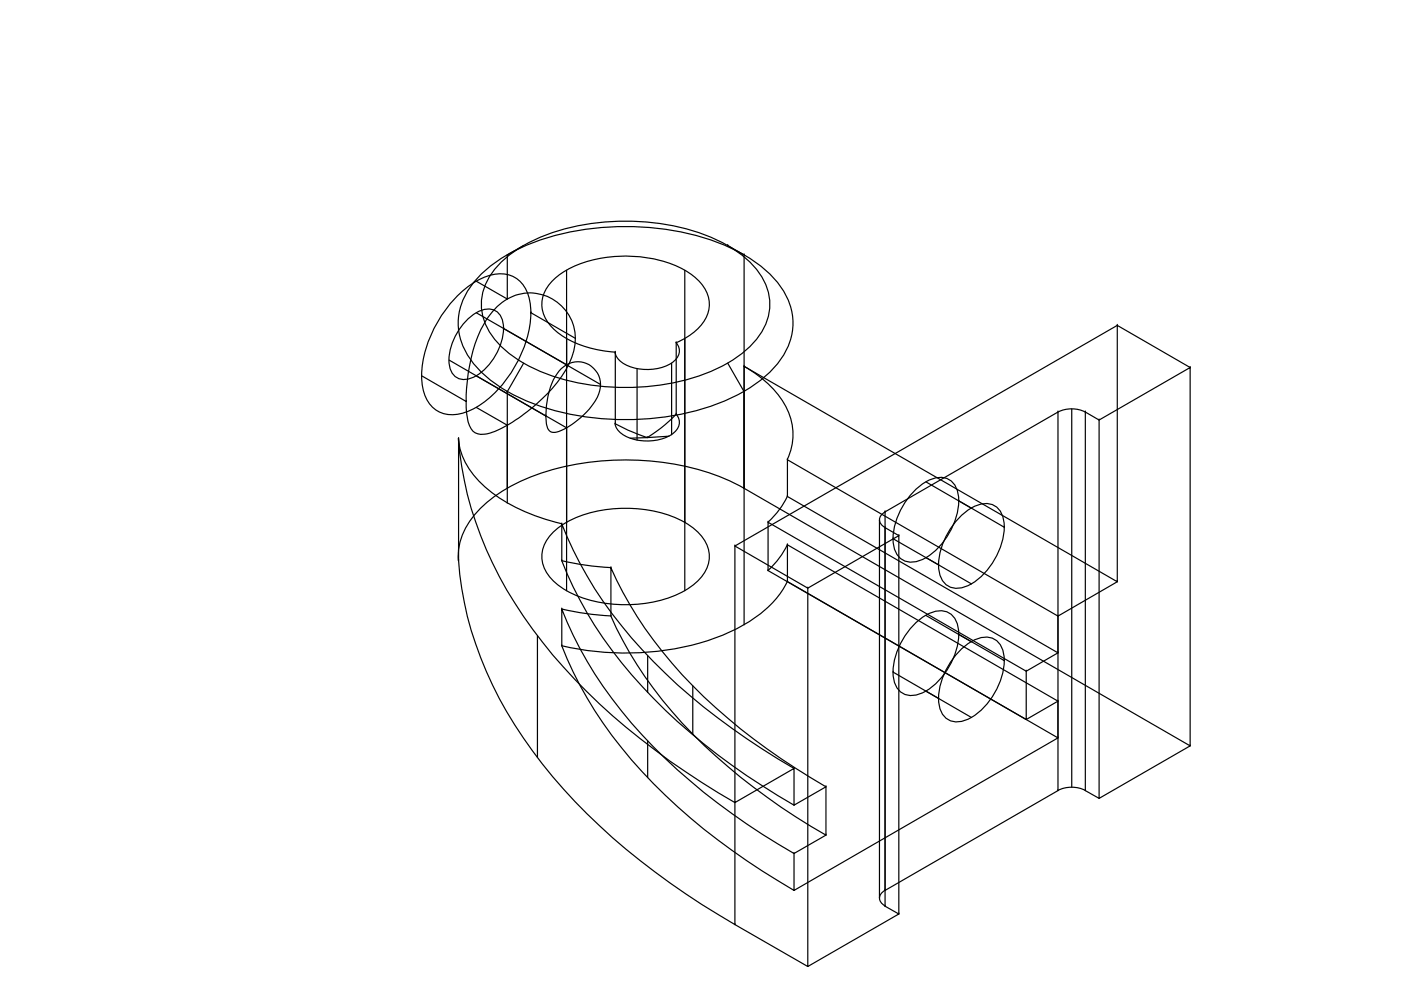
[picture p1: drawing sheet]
<svg xmlns="http://www.w3.org/2000/svg" width="297mm" height="210mm" viewBox="0 0 297 210" stroke-linecap="round" stroke-linejoin="round" font-family="sans-serif">
<!-- layer: 0 -->
<g fill="none" stroke="#000" stroke-width=".25">
<path d="M102.4 57.7a39.5 39.5 0 0 1 19.7-8.7 57.7 57.7 0 0 1 31.8 3.1 25.9 25.9 0 0 1 12.3 9.8 12.7 12.7 0 0 1-.9 14.7 29.3 29.3 0 0 1-13.4 9.1 57.9 57.9 0 0 1-40.6-.8 25.9 25.9 0 0 1-12.2-9.8 12.7 12.7 0 0 1 .9-14.7zM106.2 55.6a32.5 32.5 0 0 1 16.5-7.8 49 49 0 0 1 29.8 3.3 18.9 18.9 0 0 1 10.1 9.9 11.1 11.1 0 0 1-2.4 11.2 29.1 29.1 0 0 1-15.5 8.5 49.5 49.5 0 0 1-31.9-2.8 18.9 18.9 0 0 1-10.1-9.8 11.1 11.1 0 0 1 2.4-11.2zM111 52.1l-3.4 1.9v9.4l-6.6-3.8M120.1 57.3v68M145.2 57.3v68M154.3 52.1h.1M154.3 52.1l3.5 1.9M157.8 54v49.5M157.8 54h.1M89.4 79.7l9.4 5.4M95.2 76.4l24.9 14.3M96.5 63.3a14.7 14.7 0 0 1 9.6-5.3 6.2 6.2 0 0 1 6.1 5.4 21.6 21.6 0 0 1-3.9 15.7 20.6 20.6 0 0 1-10 8.4 6.3 6.3 0 0 1-8.6-4.9 21.6 21.6 0 0 1 3.9-15.7z"/>
<path d="M99.3 67.6a5.8 5.8 0 0 1 5.1-2 3.7 3.7 0 0 1 2.4 4 12.5 12.5 0 0 1-6.8 10.5 3.2 3.2 0 0 1-4.7-2.7 12.4 12.4 0 0 1 4-9.8zM101 66.3l26.3 15.2M105.4 65a9.7 9.7 0 0 1 12.4-1.2 9.7 9.7 0 0 1 3.4 12 28.9 28.9 0 0 1-10 11.9 20.5 20.5 0 0 1-8.5 4.4 2.87 2.87 0 0 1-3.4-2.6 34.1 34.1 0 0 1 3.8-21.6zM106.8 69.7h.1M111 77l-3.4 6v23.7M112.6 66.3h.1M112.6 66.3l9.4 5.4M119 78.1a4.9 4.9 0 0 1 6.5-.3 4.9 4.9 0 0 1 1.1 6.4 16.5 16.5 0 0 1-8.9 7.5 1.65 1.65 0 0 1-1.8-1.8 18.4 18.4 0 0 1 1.8-10zM130.5 74.7h.1M135.1 78.2v15.1M142.4 77v15.2M143.3 72.6a2.77 2.77 0 0 1-1 4.4 10.4 10.4 0 0 1-10.5-.2 3.2 3.2 0 0 1-1.4-2.1"/>
<path d="M143.4 72.7a10.9 10.9 0 0 0 6.8-6.8 7.4 7.4 0 0 0-3.4-7.5 25.8 25.8 0 0 0-18.8-3.8 18.7 18.7 0 0 0-11.5 5.7 6.7 6.7 0 0 0 1.1 9.7 21.3 21.3 0 0 0 12.8 4.7M143.4 72.7v15.1l-3.2 2.9-3 2.1-4-1.6-2.7-1.3v-15.2M143.4 72.7h.1M154.3 77l3.5 6v49.5M157.7 77.7a20.9 20.9 0 0 1 9.7 10.4 12.1 12.1 0 0 1-.5 9.3M157.8 77.7h.1M236.9 69l-81.1 46.8v54.4l12.5-7.3v7.8l6.8-3.9v10.3l-6.8 3.9v7.8M236.9 69h.1M252.3 77.9l-15.4-8.9v54.3l-79.1-45.6v25.8M252.3 77.9h.1M97.2 93a15.7 15.7 0 0 0 6.3 10.9 38 38 0 0 0 15.6 7.1M97.2 93h.1"/>
<path d="M98.8 85.1h.1M101 86.4l6.6 3.8M115.7 88.2h.1M130.5 89.9h.1M137.2 92.8h.1M141.8 92.5l-8.2 .4M143.3 87.8a2.77 2.77 0 0 1-1 4.4 10.4 10.4 0 0 1-10.5-.2 3.2 3.2 0 0 1-1.4-2.2M143.4 87.8h.1M166.9 97.5h.1M224.3 87.4h.1M224.3 87.4a6.4 6.4 0 0 1 5.8 0M227.2 86.7v80.2"/>
<path d="M230.1 87.4l2.9 1.7v80.2M230.1 87.4h.1M230.1 87.4v80.2M233 89.1l19.3-11.2v80.2M233 89.1h.1M97.2 118.9h.1M117.7 112.5a23.7 23.7 0 0 1 16.6-4.7 22.6 22.6 0 0 1 13.3 4.7 6.8 6.8 0 0 1 0 11 23.7 23.7 0 0 1-16.7 4.7 22.6 22.6 0 0 1-13.2-4.7 6.8 6.8 0 0 1 0-11zM119.1 118.9l5.1 .9 5.3 .5M119.1 111.1h.1M119.1 118.9h.1M145.2 110.8h.1M155.8 115.8l15.5 8.9 19.3-11.1v80.2"/>
<path d="M155.8 115.8h.1M157.7 103.5a52.8 52.8 0 0 0-29-5.9 47.2 47.2 0 0 0-23.4 7.4 17.9 17.9 0 0 0-8 11.1l-.1 2.7M157.8 103.5l94.5 54.6-19.3 11.2-2.9-1.7M157.8 103.5h.1M162.8 110.7h.1M166.9 105.3a17.8 17.8 0 0 1-4 5.4M166.9 115.5a17.8 17.8 0 0 1-4 5.4M166.9 105.3v-7.8l57.4 33.1M166.9 115.5h.1M166.9 105.3h.1M166.9 105.3l57.4 33.1M166.9 115.5v7.8"/>
<path d="M166.9 115.5l57.4 33.2M186.5 110.2v80.2M187.6 108.5l36.7-21.1v80.2M187.6 108.5h.1M187.6 111.9h.1M187.6 108.5v80.3M187.7 108.5a1.75 1.75 0 0 0-1.2 1.7 1.75 1.75 0 0 0 1.2 1.7M189.4 114.2h.1M189.4 114.2l9.6 5.6M190.6 113.6l-3-1.7v80.2M190.6 113.6h.1M193.6 104.4a9 9 0 0 1 5.6-3.2 3.8 3.8 0 0 1 4 3.8 14.7 14.7 0 0 1-7.9 13.7 3.9 3.9 0 0 1-5.9-3.3 14.7 14.7 0 0 1 4.2-11z"/>
<path d="M196.3 102.2l9.7 5.6M196.3 118.2l9.7 5.6M203.2 109.9a9 9 0 0 1 5.7-3.1 3.8 3.8 0 0 1 3.9 3.8 14.7 14.7 0 0 1-7.9 13.7 3.9 3.9 0 0 1-5.8-3.4 14.7 14.7 0 0 1 4.1-11zM203.3 106.2l9.6 5.6M212.9 111.8h.1M113.9 134.8v25.8M119.1 129.1l5.1 1 5.3 .5M119.1 129.1h.1M119.1 136.9h.1M129.5 120.4h.1M129.5 130.6h.1M137.3 139.1v7.7"/>
<path d="M162.8 121v-10.3l54.8 31.6M162.8 121h.1M162.8 121l54.8 31.6M166.9 123.3a22.5 22.5 0 0 1-10.2 9.8 55.5 55.5 0 0 1-32.5 4.8l-5.1-1M166.9 123.3l57.4 33.1-56 32.4M166.9 123.3h.1M171.3 124.7h.1M171.3 124.7v80.2M193.6 132.6a9 9 0 0 1 5.6-3.1 3.8 3.8 0 0 1 4 3.8 14.7 14.7 0 0 1-7.9 13.7 3.9 3.9 0 0 1-5.9-3.4 14.7 14.7 0 0 1 4.2-11zM196.3 130.5l9.7 5.6M203.2 138.2a9 9 0 0 1 5.7-3.1 3.8 3.8 0 0 1 3.9 3.8 14.7 14.7 0 0 1-7.9 13.7 3.9 3.9 0 0 1-5.8-3.4 14.7 14.7 0 0 1 4.1-11zM203.3 134.5l9.6 5.6"/>
<path d="M224.3 130.6h.1M224.3 138.4h.1M236.9 123.3l-12.6 7.3v7.8l-6.7 3.9v10.3l6.7-3.9v7.7M236.9 123.3h.1M137.3 157.1v7.8M146.9 145.4v10.2M189.4 142.5h.1M189.4 142.5l9.6 5.6M196.3 146.5l9.7 5.6M212.9 140.1h.1M217.6 142.3h.1M217.6 152.6h.1"/>
<path d="M224.3 156.4h.1M224.3 148.7h.1M252.3 158.1h.1M155.8 170.2a147.5 147.5 0 0 1-38.6-31.4 84 84 0 0 1-18.7-36.9l-1-5.9-.3-3v25.9a77.3 77.3 0 0 0 15.7 40.3 129.9 129.9 0 0 0 32.4 30.3l3.4 2.2 7.1 4.3M155.8 170.2h.1M155.8 170.2v25.8M168.3 162.9a130.2 130.2 0 0 1-36.5-30.2 82.2 82.2 0 0 1-12.7-21.6v7.8a87.8 87.8 0 0 0 21.9 31.7 140.1 140.1 0 0 0 27.3 20.1M168.3 170.7h.1M168.3 162.9h.1M175.1 166.8a122.8 122.8 0 0 1-34.7-28.6 79.1 79.1 0 0 1-10.9-17.8v10.2a89 89 0 0 0 24.8 31.9 139.4 139.4 0 0 0 20.8 14.6M175.1 166.8h.1M175.1 177.1h.1"/>
<path d="M224.3 167.6h.1M224.3 167.6l-36.7 21.2M224.3 167.6a6.4 6.4 0 0 1 5.8 0M230.1 167.6h.1M233 169.3h.1M155.8 196h.1M168.3 181a129 129 0 0 1-36.5-30.3 81.5 81.5 0 0 1-12.7-21.6v7.8a87.8 87.8 0 0 0 21.9 31.7 142.4 142.4 0 0 0 27.3 20.2M168.3 188.8h.1M168.3 181h.1M187.6 192.1l3 1.7-19.3 11.1-15.5-8.9M187.6 188.8h.1M187.6 192.1h.1"/>
<path d="M187.7 188.8a1.75 1.75 0 0 0-1.2 1.6 1.75 1.75 0 0 0 1.2 1.7M190.6 193.8h.1M171.3 204.9h.1"/>
</g>
</svg>
